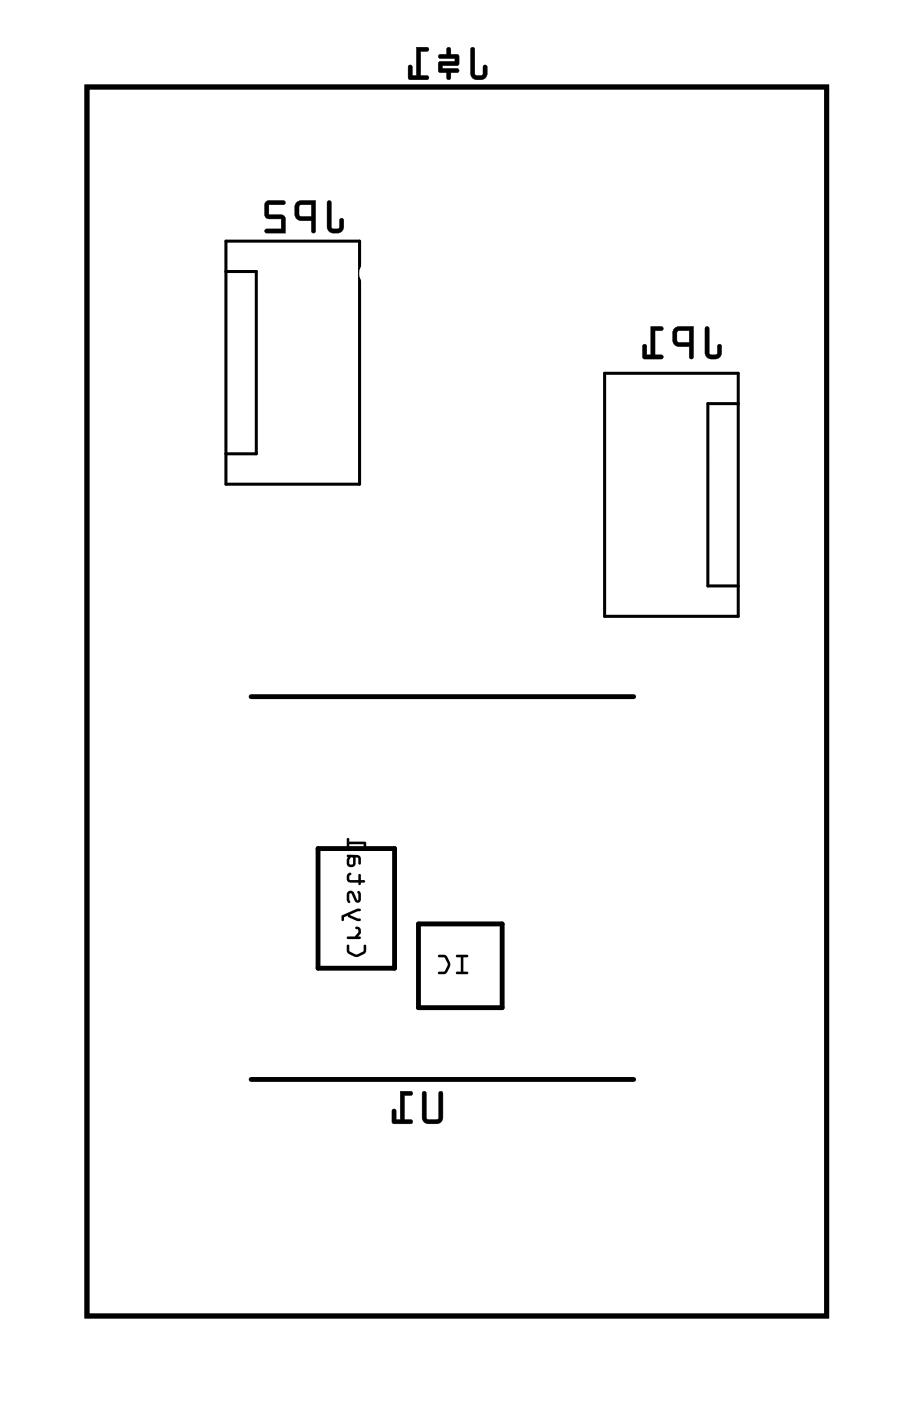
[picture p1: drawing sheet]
<svg xmlns="http://www.w3.org/2000/svg" width="38mm" height="59mm" viewBox="0 0 38 59" stroke-linecap="round" stroke-linejoin="round" font-family="sans-serif">
<path d="M3.6 3.6h31v51.4h-31zM10.5 29.1h16M13.3 35.5h3.2v5h-3.2zM17.5 38.6h3.5v3.5h-3.5zM10.5 45.1h16" fill="none" stroke="#000" stroke-width=".2"/>
<g fill="#000">
<path d="M13.7 8.4v1.1a.36 .36 0 0 0 .3 .3 .36 .36 0 0 0 .4-.3v-.3l-.1-.1-.1 .1v.3h-.3v-1zM12.4 8.5l-.1 .1v.5l.2 .1h.5v.5h.1l.1-1.3zM12.5 8.6h.5v.4h-.5zM11.1 8.4v.6l.1 .2h.6v.4h-.6l-.1 .1h.8v-.7h-.7v-.4h.6l.1-.2z"/>
<path d="M13.7 8.4v1.2l.1 .1h.4l.2-.1v-.4l-.1-.1-.1 .1v.3h-.3v-1zM13.7 8.4l.1 .1 .1 1h.3l.1-.4 .1 .1v.3a.38 .38 0 0 1-.6 .2l-.1-.2zM12.4 8.5l-.1 .1v.5l.2 .1h.5v.5a.1 .1 0 0 0 .1 .1 .1 .1 0 0 0 .1-.1v-1.3h-.6zM12.4 8.5l.8-.1v1.3h-.2v-.5l-.6-.1-.1-.1zM12.5 8.6h.5v.4h-.5zM12.5 8.6v.4l.5 .1v-.6zM11.1 8.4v.7l.7 .1v.4h-.6a.1 .1 0 0 0-.1 .1 .1 .1 0 0 0 .1 .1h.7v-.8h-.7v-.4h.6l.1-.1-.1-.1zM11.1 8.4h.8l-.1 .1h-.6v.5h.7v.7h-.8v-.1h.7v-.5h-.7z"/>
<path d="M19.7 2v1.1a.36 .36 0 0 0 .3 .2 .36 .36 0 0 0 .4-.2v-.3l-.1-.1-.1 .1v.3h-.3v-1zM18.4 2.3v.1h.6v.2h-.7v.4h.4v.3h.1l.1-.3h.2l.1-.1h-.7v-.2h.6l.1-.4h-.3l-.1-.3h-.1v.3zM17.4 2v1.2h-.2v-.4l-.1-.1v.6h.8v-.1h-.3v-1l.3-.1v-.1z"/>
<path d="M19.7 2v1.2l.1 .1h.4l.2-.1v-.4l-.1-.1-.1 .1v.3h-.3v-1zM19.7 2l.1 .1 .1 1h.3l.1-.4 .1 .1v.3a.38 .38 0 0 1-.6 .2l-.1-.2zM18.4 2.3v.1h.6v.2h-.7v.4h.4v.2a.1 .1 0 0 0 .1 .1 .1 .1 0 0 0 .1-.1v-.2h.2l.1-.1h-.7v-.2h.6l.1-.4h-.3v-.3h-.1h-.1v.3zM18.4 2.3h.3v-.2l.1-.1v.3h.4l-.1 .4h-.6v.2h.7l-.1 .1h-.3v.3l-.1-.1v-.2h-.3l-.1-.3 .1-.1h.6v-.2h-.6zM17.4 2v1.2h-.2v-.4l-.1-.1v.6h.8v-.1h-.3v-1h.3v-.2zM17.4 2h.5v.1h-.3v1.1h.3v.1h-.8v-.6l.1 .1v.4h.2z"/>
<path d="M29.5 13.7v1a.36 .36 0 0 0 .3 .3 .36 .36 0 0 0 .4-.3v-.3h-.1h-.1v.4h-.3v-1.1zM28.2 13.7l-.1 .2 .1 .4 .1 .2h.5v.5h.1l.1-1.4zM28.3 13.8h.5v.5h-.5zM27.2 13.6v1.2h-.2v-.4h-.1v.6h.8v-.2h-.3v-1h.3v-.1z"/>
<path d="M29.5 13.7v1.1l.1 .2h.4l.2-.2v-.4h-.1h-.1v.4h-.3v-1.1zM29.5 13.7h.2v1.1h.3l.1-.4h.1v.3a.38 .38 0 0 1-.6 .2l-.1-.2zM28.2 13.7l-.1 .2v.4l.2 .2h.5v.4a.1 .1 0 0 0 .1 .1 .1 .1 0 0 0 .1-.1v-1.3h-.6zM28.2 13.7l.8-.1v1.4h-.2v-.5l-.6-.1-.1-.2zM28.3 13.8h.5v.5h-.5zM28.3 13.8v.5h.5v-.5zM27.2 13.6v1.2h-.2v-.4h-.1v.6h.8v-.2h-.3v-1h.3v-.1zM27.2 13.6l.5 .1v.1h-.3v1h.3v.2h-.8v-.6h.1v.4h.2z"/>
<path d="M3.6 3.6v51.4h31v-51.4zM3.6 3.6h31v51.4h-31z"/>
<path d="M14.5 39.5a.37 .37 0 0 0 .4 .5l.4-.2v-.3h-.1v.3l-.3 .1-.3-.1v-.3zM14.9 38.7l.1 .3-.2 .1h-.3v.1h.6l-.1-.1 .1-.1a.19 .19 0 0 0 0-.2 .19 .19 0 0 0-.2-.1zM14.3 38.3v.2l.1-.2h.1l.6 .2v-.1l-.4-.2 .4-.2h-.2zM14.5 37.3l.1 .4v-.4l.2 .4a.13 .13 0 0 0 .2 0 .13 .13 0 0 0 .1-.1l-.1-.3h-.1l.1 .3-.3-.3zM14.5 36.5v.2l.1 .2h.4v.1l.1-.1h.2l-.2-.1v-.3l-.1 .3h-.3l-.1-.2 .1-.1zM14.5 35.7v.4a.19 .19 0 0 0 .2 .1 .19 .19 0 0 0 .2-.1v-.3l.1 .3h.1l-.1-.3zM14.7 35.8l.1 .1-.1 .2h-.1zM14.5 35v.4l.1-.1h.6v.1h.1v-.2h-.7v-.1z"/>
<path d="M14.5 39.5v.3l.4 .2 .4-.2v-.3l-.1 .3-.3 .1-.3-.1v-.3zM14.5 39.5h.1v.3l.3 .1 .3-.1 .1-.3v.3l-.4 .2-.4-.2zM14.9 38.7l.1 .3-.2 .1-.3 .1h.6l-.1-.1 .1-.1a.19 .19 0 0 0 0-.2 .19 .19 0 0 0-.2-.1zM14.9 38.7a.19 .19 0 0 1 .2 .1 .19 .19 0 0 1 0 .2l-.1 .1 .1 .1h-.6v-.1h.3l.2-.1zM14.3 38.3v.2l.1-.2h.1l.6 .2v-.1l-.5-.2 .5-.2h-.2zM14.3 38.3l.6-.3h.2l-.4 .2 .4 .2v.1l-.6-.2h-.1l-.1 .2zM14.5 37.3l.1 .4h.1l-.1-.4 .2 .4a.13 .13 0 0 0 .2 0 .13 .13 0 0 0 .1-.1l-.1-.3h-.1l.1 .3-.3-.3zM14.5 37.3h.3l.2 .3-.1-.3h.1l.1 .4h-.2l-.2-.4-.1 .4zM14.5 36.5a.23 .23 0 0 0 .2 .4h.3v.1l.3-.2h-.2v-.3l-.1 .3h-.3l-.1-.2 .1-.1zM14.5 36.5h.2l-.1 .1 .1 .2h.3l.1-.3v.3l.2 .1h-.2l-.1 .1v-.1h-.4l-.1-.2zM14.5 35.7v.4a.19 .19 0 0 0 .2 .1 .19 .19 0 0 0 .2-.1v-.3l.1 .3h.1l-.1-.3zM14.5 35.7l.5 .1 .1 .3h-.1v-.2l-.1-.1-.1 .4h-.2l-.1-.1zM14.7 35.8l.1 .1-.1 .2h-.1zM14.7 35.8l-.1 .3h.1l.1-.2zM14.5 35v.4l.1-.1h.6v.1h.1v-.2h-.7v-.2zM14.5 35l.1 .1v.1h.7v.2h-.1v-.1h-.6l-.1 .1z"/>
<path d="M17.7 45.6v1.2l.1 .2h.6l.1-.3v-1l-.1-.1-.1 .1v1l-.4 .1-.1-.1v-1zM16.7 45.6v1.2h-.1v-.4h-.2v.5l.8 .1v-.2h-.3v-1h.3l.1-.1z"/>
<path d="M17.7 45.6v1.2l.1 .2h.6l.1-.3v-1l-.1-.1-.1 .1v1.1h-.4l-.1-.1v-1zM17.7 45.6l.1 .1v1l.1 .1 .4-.1 .1-1v-.1l.1 .1v1l-.1 .2h-.6l-.1-.1zM16.7 45.6v1.2h-.1v-.4h-.2v.6l.9-.1-.1-.1h-.3v-1h.3a.1 .1 0 0 0 .1-.1 .1 .1 0 0 0-.1-.1zM16.7 45.6l.5 .1v.1h-.3v1h.3v.2h-.7l-.1-.1v-.5h.2v.4h.1z"/>
<path d="M19.1 39.9v.1h.2v.6l-.2 .1h.5v-.1h-.2v-.6l.2-.1zM19.1 39.9h.5l-.2 .1v.6h.2v.1h-.5l.2-.1v-.6h-.2zM18.3 39.9v.1h.3l.1 .3-.1 .3-.3 .1h.3l.2-.3v-.2l-.2-.3zM18.3 39.9h.3l.2 .4-.2 .4h-.3l.3-.1 .1-.3-.1-.3h-.3z"/>
<path d="M19.1 39.9v.1h.2v.6l-.2 .1h.5v-.1h-.2v-.6l.2-.1zM18.3 39.9v.1h.3l.1 .3-.1 .3h-.3l.1 .1a.37 .37 0 0 0 .4-.4l-.2-.4z"/>
</g>
<path d="M9.4 10.1h5.6v10.1h-5.6zM9.4 11.3h1.3v7.7h-1.3M25.3 15.6h5.6v10.2h-5.6zM30.9 16.9h-1.3v7.6h1.3" fill="none" stroke="#000" stroke-width=".13"/>
<circle cx="8.5" cy="36.3" r=".35" fill="#fff"/>
<circle cx="8.5" cy="36.3" r=".35" fill="none" stroke="#fff" stroke-width=".55"/>
<circle cx="8.5" cy="38.2" r=".35" fill="#fff"/>
<circle cx="8.5" cy="38.2" r=".35" fill="none" stroke="#fff" stroke-width=".55"/>
<circle cx="8.5" cy="40.3" r=".35" fill="#fff"/>
<circle cx="8.5" cy="40.3" r=".35" fill="none" stroke="#fff" stroke-width=".55"/>
<path d="M25.7 4h1.6v4.1h-1.6z" fill="#fff"/>
<path d="M25.7 4h1.6v4.1h-1.6z" fill="none" stroke="#fff" stroke-width=".25"/>
<path d="M23.2 4h1.5v4.1h-1.5z" fill="#fff"/>
<path d="M23.2 4h1.5v4.1h-1.5z" fill="none" stroke="#fff" stroke-width=".25"/>
<path d="M20.7 4h1.5v4.1h-1.5z" fill="#fff"/>
<path d="M20.7 4h1.5v4.1h-1.5z" fill="none" stroke="#fff" stroke-width=".25"/>
<path d="M25.7 4h1.6v4.1h-1.6z" fill="#fff"/>
<path d="M25.7 4h1.6v4.1h-1.6z" fill="none" stroke="#fff" stroke-width=".25"/>
<path d="M20.7 4h1.5v4.1h-1.5z" fill="#fff"/>
<path d="M20.7 4h1.5v4.1h-1.5z" fill="none" stroke="#fff" stroke-width=".25"/>
<circle cx="18.2" cy="25" r=".35" fill="#fff"/>
<circle cx="18.2" cy="25" r=".35" fill="none" stroke="#fff" stroke-width=".55"/>
<circle cx="21.4" cy="5.9" r=".35" fill="#fff"/>
<circle cx="21.4" cy="5.9" r=".35" fill="none" stroke="#fff" stroke-width=".55"/>
<circle cx="26.5" cy="6" r=".35" fill="#fff"/>
<circle cx="26.5" cy="6" r=".35" fill="none" stroke="#fff" stroke-width=".55"/>
<circle cx="24" cy="6.1" r=".35" fill="#fff"/>
<circle cx="24" cy="6.1" r=".35" fill="none" stroke="#fff" stroke-width=".55"/>
<circle cx="4.9" cy="5.4" r=".74" fill="#fff"/>
<circle cx="4.9" cy="5.4" r=".74" fill="none" stroke="#fff" stroke-width=".76" stroke-linecap="butt"/>
<circle cx="4.9" cy="7.9" r=".74" fill="#fff"/>
<circle cx="4.9" cy="7.9" r=".74" fill="none" stroke="#fff" stroke-width=".76" stroke-linecap="butt"/>
<circle cx="4.9" cy="10.5" r=".74" fill="#fff"/>
<circle cx="4.9" cy="10.5" r=".74" fill="none" stroke="#fff" stroke-width=".76" stroke-linecap="butt"/>
<circle cx="4.9" cy="13" r=".74" fill="#fff"/>
<circle cx="4.9" cy="13" r=".74" fill="none" stroke="#fff" stroke-width=".76" stroke-linecap="butt"/>
<circle cx="4.9" cy="15.5" r=".74" fill="#fff"/>
<circle cx="4.9" cy="15.5" r=".74" fill="none" stroke="#fff" stroke-width=".76" stroke-linecap="butt"/>
<circle cx="4.9" cy="18.1" r=".74" fill="#fff"/>
<circle cx="4.9" cy="18.1" r=".74" fill="none" stroke="#fff" stroke-width=".76" stroke-linecap="butt"/>
<circle cx="4.9" cy="20.6" r=".74" fill="#fff"/>
<circle cx="4.9" cy="20.6" r=".74" fill="none" stroke="#fff" stroke-width=".76" stroke-linecap="butt"/>
<circle cx="4.9" cy="23.2" r=".74" fill="#fff"/>
<circle cx="4.9" cy="23.2" r=".74" fill="none" stroke="#fff" stroke-width=".76" stroke-linecap="butt"/>
<circle cx="4.9" cy="25.7" r=".74" fill="#fff"/>
<circle cx="4.9" cy="25.7" r=".74" fill="none" stroke="#fff" stroke-width=".76" stroke-linecap="butt"/>
<circle cx="4.9" cy="28.2" r=".74" fill="#fff"/>
<circle cx="4.9" cy="28.2" r=".74" fill="none" stroke="#fff" stroke-width=".76" stroke-linecap="butt"/>
<circle cx="4.9" cy="30.8" r=".74" fill="#fff"/>
<circle cx="4.9" cy="30.8" r=".74" fill="none" stroke="#fff" stroke-width=".76" stroke-linecap="butt"/>
<circle cx="4.9" cy="33.3" r=".74" fill="#fff"/>
<circle cx="4.9" cy="33.3" r=".74" fill="none" stroke="#fff" stroke-width=".76" stroke-linecap="butt"/>
<circle cx="4.9" cy="35.9" r=".74" fill="#fff"/>
<circle cx="4.9" cy="35.9" r=".74" fill="none" stroke="#fff" stroke-width=".76" stroke-linecap="butt"/>
<circle cx="4.9" cy="38.4" r=".74" fill="#fff"/>
<circle cx="4.9" cy="38.4" r=".74" fill="none" stroke="#fff" stroke-width=".76" stroke-linecap="butt"/>
<circle cx="4.9" cy="40.9" r=".74" fill="#fff"/>
<circle cx="4.9" cy="40.9" r=".74" fill="none" stroke="#fff" stroke-width=".76" stroke-linecap="butt"/>
<circle cx="4.9" cy="43.5" r=".74" fill="#fff"/>
<circle cx="4.9" cy="43.5" r=".74" fill="none" stroke="#fff" stroke-width=".76" stroke-linecap="butt"/>
<circle cx="4.9" cy="46" r=".74" fill="#fff"/>
<circle cx="4.9" cy="46" r=".74" fill="none" stroke="#fff" stroke-width=".76" stroke-linecap="butt"/>
<circle cx="4.9" cy="48.6" r=".74" fill="#fff"/>
<circle cx="4.9" cy="48.6" r=".74" fill="none" stroke="#fff" stroke-width=".76" stroke-linecap="butt"/>
<circle cx="4.9" cy="51.1" r=".74" fill="#fff"/>
<circle cx="4.9" cy="51.1" r=".74" fill="none" stroke="#fff" stroke-width=".76" stroke-linecap="butt"/>
<circle cx="4.9" cy="53.6" r=".74" fill="#fff"/>
<circle cx="4.9" cy="53.6" r=".74" fill="none" stroke="#fff" stroke-width=".76" stroke-linecap="butt"/>
<circle cx="4.9" cy="5.4" r=".74" fill="#fff"/>
<circle cx="4.9" cy="5.4" r=".74" fill="none" stroke="#fff" stroke-width=".76" stroke-linecap="butt"/>
<circle cx="4.9" cy="7.9" r=".74" fill="#fff"/>
<circle cx="4.9" cy="7.9" r=".74" fill="none" stroke="#fff" stroke-width=".76" stroke-linecap="butt"/>
<circle cx="4.9" cy="10.5" r=".74" fill="#fff"/>
<circle cx="4.9" cy="10.5" r=".74" fill="none" stroke="#fff" stroke-width=".76" stroke-linecap="butt"/>
<circle cx="4.9" cy="13" r=".74" fill="#fff"/>
<circle cx="4.9" cy="13" r=".74" fill="none" stroke="#fff" stroke-width=".76" stroke-linecap="butt"/>
<circle cx="4.9" cy="15.5" r=".74" fill="#fff"/>
<circle cx="4.9" cy="15.5" r=".74" fill="none" stroke="#fff" stroke-width=".76" stroke-linecap="butt"/>
<circle cx="4.9" cy="18.1" r=".74" fill="#fff"/>
<circle cx="4.9" cy="18.1" r=".74" fill="none" stroke="#fff" stroke-width=".76" stroke-linecap="butt"/>
<circle cx="4.9" cy="20.6" r=".74" fill="#fff"/>
<circle cx="4.9" cy="20.6" r=".74" fill="none" stroke="#fff" stroke-width=".76" stroke-linecap="butt"/>
<circle cx="4.9" cy="23.2" r=".74" fill="#fff"/>
<circle cx="4.9" cy="23.2" r=".74" fill="none" stroke="#fff" stroke-width=".76" stroke-linecap="butt"/>
<circle cx="4.9" cy="25.7" r=".74" fill="#fff"/>
<circle cx="4.9" cy="25.7" r=".74" fill="none" stroke="#fff" stroke-width=".76" stroke-linecap="butt"/>
<circle cx="4.9" cy="28.2" r=".74" fill="#fff"/>
<circle cx="4.9" cy="28.2" r=".74" fill="none" stroke="#fff" stroke-width=".76" stroke-linecap="butt"/>
<circle cx="4.9" cy="30.8" r=".74" fill="#fff"/>
<circle cx="4.9" cy="30.8" r=".74" fill="none" stroke="#fff" stroke-width=".76" stroke-linecap="butt"/>
<circle cx="4.9" cy="33.3" r=".74" fill="#fff"/>
<circle cx="4.9" cy="33.3" r=".74" fill="none" stroke="#fff" stroke-width=".76" stroke-linecap="butt"/>
<circle cx="4.9" cy="35.9" r=".74" fill="#fff"/>
<circle cx="4.9" cy="35.9" r=".74" fill="none" stroke="#fff" stroke-width=".76" stroke-linecap="butt"/>
<circle cx="4.9" cy="38.4" r=".74" fill="#fff"/>
<circle cx="4.9" cy="38.4" r=".74" fill="none" stroke="#fff" stroke-width=".76" stroke-linecap="butt"/>
<circle cx="4.9" cy="40.9" r=".74" fill="#fff"/>
<circle cx="4.9" cy="40.9" r=".74" fill="none" stroke="#fff" stroke-width=".76" stroke-linecap="butt"/>
<circle cx="4.9" cy="43.5" r=".74" fill="#fff"/>
<circle cx="4.9" cy="43.5" r=".74" fill="none" stroke="#fff" stroke-width=".76" stroke-linecap="butt"/>
<circle cx="4.9" cy="46" r=".74" fill="#fff"/>
<circle cx="4.9" cy="46" r=".74" fill="none" stroke="#fff" stroke-width=".76" stroke-linecap="butt"/>
<circle cx="4.9" cy="48.6" r=".74" fill="#fff"/>
<circle cx="4.9" cy="48.6" r=".74" fill="none" stroke="#fff" stroke-width=".76" stroke-linecap="butt"/>
<circle cx="4.9" cy="51.1" r=".74" fill="#fff"/>
<circle cx="4.9" cy="51.1" r=".74" fill="none" stroke="#fff" stroke-width=".76" stroke-linecap="butt"/>
<circle cx="4.9" cy="53.6" r=".74" fill="#fff"/>
<circle cx="4.9" cy="53.6" r=".74" fill="none" stroke="#fff" stroke-width=".76" stroke-linecap="butt"/>
<circle cx="32.9" cy="5.4" r=".74" fill="#fff"/>
<circle cx="32.9" cy="5.4" r=".74" fill="none" stroke="#fff" stroke-width=".76" stroke-linecap="butt"/>
<circle cx="32.9" cy="7.9" r=".74" fill="#fff"/>
<circle cx="32.9" cy="7.9" r=".74" fill="none" stroke="#fff" stroke-width=".76" stroke-linecap="butt"/>
<circle cx="32.9" cy="10.5" r=".74" fill="#fff"/>
<circle cx="32.9" cy="10.5" r=".74" fill="none" stroke="#fff" stroke-width=".76" stroke-linecap="butt"/>
<circle cx="32.9" cy="13" r=".74" fill="#fff"/>
<circle cx="32.9" cy="13" r=".74" fill="none" stroke="#fff" stroke-width=".76" stroke-linecap="butt"/>
<circle cx="32.9" cy="15.5" r=".74" fill="#fff"/>
<circle cx="32.9" cy="15.5" r=".74" fill="none" stroke="#fff" stroke-width=".76" stroke-linecap="butt"/>
<circle cx="32.9" cy="18.1" r=".74" fill="#fff"/>
<circle cx="32.9" cy="18.1" r=".74" fill="none" stroke="#fff" stroke-width=".76" stroke-linecap="butt"/>
<circle cx="32.9" cy="20.6" r=".74" fill="#fff"/>
<circle cx="32.9" cy="20.6" r=".74" fill="none" stroke="#fff" stroke-width=".76" stroke-linecap="butt"/>
<circle cx="32.9" cy="23.2" r=".74" fill="#fff"/>
<circle cx="32.9" cy="23.2" r=".74" fill="none" stroke="#fff" stroke-width=".76" stroke-linecap="butt"/>
<circle cx="32.9" cy="25.7" r=".74" fill="#fff"/>
<circle cx="32.9" cy="25.7" r=".74" fill="none" stroke="#fff" stroke-width=".76" stroke-linecap="butt"/>
<circle cx="32.9" cy="28.2" r=".74" fill="#fff"/>
<circle cx="32.9" cy="28.2" r=".74" fill="none" stroke="#fff" stroke-width=".76" stroke-linecap="butt"/>
<circle cx="32.9" cy="30.8" r=".74" fill="#fff"/>
<circle cx="32.9" cy="30.8" r=".74" fill="none" stroke="#fff" stroke-width=".76" stroke-linecap="butt"/>
<circle cx="32.9" cy="33.3" r=".74" fill="#fff"/>
<circle cx="32.9" cy="33.3" r=".74" fill="none" stroke="#fff" stroke-width=".76" stroke-linecap="butt"/>
<circle cx="32.9" cy="35.9" r=".74" fill="#fff"/>
<circle cx="32.9" cy="35.9" r=".74" fill="none" stroke="#fff" stroke-width=".76" stroke-linecap="butt"/>
<circle cx="32.9" cy="38.4" r=".74" fill="#fff"/>
<circle cx="32.9" cy="38.4" r=".74" fill="none" stroke="#fff" stroke-width=".76" stroke-linecap="butt"/>
<circle cx="32.9" cy="40.9" r=".74" fill="#fff"/>
<circle cx="32.9" cy="40.9" r=".74" fill="none" stroke="#fff" stroke-width=".76" stroke-linecap="butt"/>
<circle cx="32.9" cy="43.5" r=".74" fill="#fff"/>
<circle cx="32.9" cy="43.5" r=".74" fill="none" stroke="#fff" stroke-width=".76" stroke-linecap="butt"/>
<circle cx="32.9" cy="46" r=".74" fill="#fff"/>
<circle cx="32.9" cy="46" r=".74" fill="none" stroke="#fff" stroke-width=".76" stroke-linecap="butt"/>
<circle cx="32.9" cy="48.6" r=".74" fill="#fff"/>
<circle cx="32.9" cy="48.6" r=".74" fill="none" stroke="#fff" stroke-width=".76" stroke-linecap="butt"/>
<circle cx="32.9" cy="51.1" r=".74" fill="#fff"/>
<circle cx="32.9" cy="51.1" r=".74" fill="none" stroke="#fff" stroke-width=".76" stroke-linecap="butt"/>
<circle cx="32.9" cy="53.6" r=".74" fill="#fff"/>
<circle cx="32.9" cy="53.6" r=".74" fill="none" stroke="#fff" stroke-width=".76" stroke-linecap="butt"/>
<circle cx="32.9" cy="5.4" r=".74" fill="#fff"/>
<circle cx="32.9" cy="5.4" r=".74" fill="none" stroke="#fff" stroke-width=".76" stroke-linecap="butt"/>
<circle cx="32.9" cy="7.9" r=".74" fill="#fff"/>
<circle cx="32.9" cy="7.9" r=".74" fill="none" stroke="#fff" stroke-width=".76" stroke-linecap="butt"/>
<circle cx="32.9" cy="10.5" r=".74" fill="#fff"/>
<circle cx="32.9" cy="10.5" r=".74" fill="none" stroke="#fff" stroke-width=".76" stroke-linecap="butt"/>
<circle cx="32.9" cy="13" r=".74" fill="#fff"/>
<circle cx="32.9" cy="13" r=".74" fill="none" stroke="#fff" stroke-width=".76" stroke-linecap="butt"/>
<circle cx="32.9" cy="15.5" r=".74" fill="#fff"/>
<circle cx="32.9" cy="15.5" r=".74" fill="none" stroke="#fff" stroke-width=".76" stroke-linecap="butt"/>
<circle cx="32.9" cy="18.1" r=".74" fill="#fff"/>
<circle cx="32.9" cy="18.1" r=".74" fill="none" stroke="#fff" stroke-width=".76" stroke-linecap="butt"/>
<circle cx="32.9" cy="20.6" r=".74" fill="#fff"/>
<circle cx="32.9" cy="20.6" r=".74" fill="none" stroke="#fff" stroke-width=".76" stroke-linecap="butt"/>
<circle cx="32.9" cy="23.2" r=".74" fill="#fff"/>
<circle cx="32.9" cy="23.2" r=".74" fill="none" stroke="#fff" stroke-width=".76" stroke-linecap="butt"/>
<circle cx="32.9" cy="25.7" r=".74" fill="#fff"/>
<circle cx="32.9" cy="25.7" r=".74" fill="none" stroke="#fff" stroke-width=".76" stroke-linecap="butt"/>
<circle cx="32.9" cy="28.2" r=".74" fill="#fff"/>
<circle cx="32.9" cy="28.2" r=".74" fill="none" stroke="#fff" stroke-width=".76" stroke-linecap="butt"/>
<circle cx="32.9" cy="30.8" r=".74" fill="#fff"/>
<circle cx="32.9" cy="30.8" r=".74" fill="none" stroke="#fff" stroke-width=".76" stroke-linecap="butt"/>
<circle cx="32.9" cy="33.3" r=".74" fill="#fff"/>
<circle cx="32.9" cy="33.3" r=".74" fill="none" stroke="#fff" stroke-width=".76" stroke-linecap="butt"/>
<circle cx="32.9" cy="35.9" r=".74" fill="#fff"/>
<circle cx="32.9" cy="35.9" r=".74" fill="none" stroke="#fff" stroke-width=".76" stroke-linecap="butt"/>
<circle cx="32.9" cy="38.4" r=".74" fill="#fff"/>
<circle cx="32.9" cy="38.4" r=".74" fill="none" stroke="#fff" stroke-width=".76" stroke-linecap="butt"/>
<circle cx="32.9" cy="40.9" r=".74" fill="#fff"/>
<circle cx="32.9" cy="40.9" r=".74" fill="none" stroke="#fff" stroke-width=".76" stroke-linecap="butt"/>
<circle cx="32.9" cy="43.5" r=".74" fill="#fff"/>
<circle cx="32.9" cy="43.5" r=".74" fill="none" stroke="#fff" stroke-width=".76" stroke-linecap="butt"/>
<circle cx="32.9" cy="46" r=".74" fill="#fff"/>
<circle cx="32.9" cy="46" r=".74" fill="none" stroke="#fff" stroke-width=".76" stroke-linecap="butt"/>
<circle cx="32.9" cy="48.6" r=".74" fill="#fff"/>
<circle cx="32.9" cy="48.6" r=".74" fill="none" stroke="#fff" stroke-width=".76" stroke-linecap="butt"/>
<circle cx="32.9" cy="51.1" r=".74" fill="#fff"/>
<circle cx="32.9" cy="51.1" r=".74" fill="none" stroke="#fff" stroke-width=".76" stroke-linecap="butt"/>
<circle cx="32.9" cy="53.6" r=".74" fill="#fff"/>
<circle cx="32.9" cy="53.6" r=".74" fill="none" stroke="#fff" stroke-width=".76" stroke-linecap="butt"/>
<path d="M25.5 29.5h2v1.3h-2z" fill="#fff"/>
<path d="M25.5 29.5h2v1.3h-2z" fill="none" stroke="#fff" stroke-width=".25"/>
<path d="M25.5 31.5h2v1.3h-2z" fill="#fff"/>
<path d="M25.5 31.5h2v1.3h-2z" fill="none" stroke="#fff" stroke-width=".25"/>
<path d="M25.5 33.5h2v1.3h-2z" fill="#fff"/>
<path d="M25.5 33.5h2v1.3h-2z" fill="none" stroke="#fff" stroke-width=".25"/>
<path d="M25.5 35.5h2v1.3h-2z" fill="#fff"/>
<path d="M25.5 35.5h2v1.3h-2z" fill="none" stroke="#fff" stroke-width=".25"/>
<path d="M25.5 37.5h2v1.3h-2z" fill="#fff"/>
<path d="M25.5 37.5h2v1.3h-2z" fill="none" stroke="#fff" stroke-width=".25"/>
<path d="M25.5 39.5h2v1.3h-2z" fill="#fff"/>
<path d="M25.5 39.5h2v1.3h-2z" fill="none" stroke="#fff" stroke-width=".25"/>
<path d="M25.5 41.5h2v1.3h-2z" fill="#fff"/>
<path d="M25.5 41.5h2v1.3h-2z" fill="none" stroke="#fff" stroke-width=".25"/>
<path d="M25.5 43.5h2v1.3h-2z" fill="#fff"/>
<path d="M25.5 43.5h2v1.3h-2z" fill="none" stroke="#fff" stroke-width=".25"/>
<path d="M9.5 43.5h2v1.3h-2z" fill="#fff"/>
<path d="M9.5 43.5h2v1.3h-2z" fill="none" stroke="#fff" stroke-width=".25"/>
<path d="M9.5 41.5h2v1.3h-2z" fill="#fff"/>
<path d="M9.5 41.5h2v1.3h-2z" fill="none" stroke="#fff" stroke-width=".25"/>
<path d="M9.5 39.5h2v1.3h-2z" fill="#fff"/>
<path d="M9.5 39.5h2v1.3h-2z" fill="none" stroke="#fff" stroke-width=".25"/>
<path d="M9.5 37.5h2v1.3h-2z" fill="#fff"/>
<path d="M9.5 37.5h2v1.3h-2z" fill="none" stroke="#fff" stroke-width=".25"/>
<path d="M9.5 35.5h2v1.3h-2z" fill="#fff"/>
<path d="M9.5 35.5h2v1.3h-2z" fill="none" stroke="#fff" stroke-width=".25"/>
<path d="M9.5 33.5h2v1.3h-2z" fill="#fff"/>
<path d="M9.5 33.5h2v1.3h-2z" fill="none" stroke="#fff" stroke-width=".25"/>
<path d="M9.5 31.5h2v1.3h-2z" fill="#fff"/>
<path d="M9.5 31.5h2v1.3h-2z" fill="none" stroke="#fff" stroke-width=".25"/>
<path d="M9.5 29.5h2v1.3h-2z" fill="#fff"/>
<path d="M9.5 29.5h2v1.3h-2z" fill="none" stroke="#fff" stroke-width=".25"/>
<circle cx="28.2" cy="16.9" r=".72" fill="#fff"/>
<circle cx="28.2" cy="16.9" r=".72" fill="none" stroke="#fff" stroke-width=".69" stroke-linecap="butt"/>
<path d="M27.3 15.9v1.9h1.8v-1.9zM27.7 16.9a.51 .51 0 0 1 1 0 .51 .51 0 0 1-1 0z" fill="#fff"/>
<g fill="none" stroke="#fff" stroke-width=".25">
<path d="M27.3 15.9h1.8v1.9h-1.8z"/>
<circle cx="28.2" cy="16.9" r=".51"/>
</g>
<circle cx="28.5" cy="19.4" r=".72" fill="#fff"/>
<circle cx="28.5" cy="19.4" r=".72" fill="none" stroke="#fff" stroke-width=".69" stroke-linecap="butt"/>
<circle cx="28.2" cy="22" r=".72" fill="#fff"/>
<circle cx="28.2" cy="22" r=".72" fill="none" stroke="#fff" stroke-width=".69" stroke-linecap="butt"/>
<circle cx="28.5" cy="24.5" r=".72" fill="#fff"/>
<circle cx="28.5" cy="24.5" r=".72" fill="none" stroke="#fff" stroke-width=".69" stroke-linecap="butt"/>
<circle cx="28.2" cy="16.9" r=".72" fill="#fff"/>
<circle cx="28.2" cy="16.9" r=".72" fill="none" stroke="#fff" stroke-width=".69" stroke-linecap="butt"/>
<path d="M27.3 15.9v1.9h1.8v-1.9zM27.7 16.9a.51 .51 0 0 1 1 0 .51 .51 0 0 1-1 0z" fill="#fff"/>
<g fill="none" stroke="#fff" stroke-width=".25">
<path d="M27.3 15.9h1.8v1.9h-1.8z"/>
<circle cx="28.2" cy="16.9" r=".51"/>
</g>
<circle cx="28.5" cy="19.4" r=".72" fill="#fff"/>
<circle cx="28.5" cy="19.4" r=".72" fill="none" stroke="#fff" stroke-width=".69" stroke-linecap="butt"/>
<circle cx="28.2" cy="22" r=".72" fill="#fff"/>
<circle cx="28.2" cy="22" r=".72" fill="none" stroke="#fff" stroke-width=".69" stroke-linecap="butt"/>
<circle cx="28.5" cy="24.5" r=".72" fill="#fff"/>
<circle cx="28.5" cy="24.5" r=".72" fill="none" stroke="#fff" stroke-width=".69" stroke-linecap="butt"/>
<circle cx="28.6" cy="31.9" r=".35" fill="#fff"/>
<circle cx="28.6" cy="31.9" r=".35" fill="none" stroke="#fff" stroke-width=".55"/>
<circle cx="26.7" cy="27.5" r=".35" fill="#fff"/>
<circle cx="26.7" cy="27.5" r=".35" fill="none" stroke="#fff" stroke-width=".55"/>
<circle cx="29.1" cy="38" r=".35" fill="#fff"/>
<circle cx="29.1" cy="38" r=".35" fill="none" stroke="#fff" stroke-width=".55"/>
<circle cx="29.1" cy="40.1" r=".35" fill="#fff"/>
<circle cx="29.1" cy="40.1" r=".35" fill="none" stroke="#fff" stroke-width=".55"/>
<circle cx="26.7" cy="47.4" r=".35" fill="#fff"/>
<circle cx="26.7" cy="47.4" r=".35" fill="none" stroke="#fff" stroke-width=".55"/>
<circle cx="8.5" cy="42.3" r=".35" fill="#fff"/>
<circle cx="8.5" cy="42.3" r=".35" fill="none" stroke="#fff" stroke-width=".55"/>
<circle cx="12.1" cy="19" r=".72" fill="#fff"/>
<circle cx="12.1" cy="19" r=".72" fill="none" stroke="#fff" stroke-width=".69" stroke-linecap="butt"/>
<path d="M11.2 18v1.9h1.9v-1.9zM11.6 19a.51 .51 0 0 1 1 0 .51 .51 0 0 1-1 0z" fill="#fff"/>
<g fill="none" stroke="#fff" stroke-width=".25">
<path d="M11.2 18h1.9v1.9h-1.9z"/>
<circle cx="12.1" cy="19" r=".51"/>
</g>
<circle cx="11.9" cy="16.4" r=".72" fill="#fff"/>
<circle cx="11.9" cy="16.4" r=".72" fill="none" stroke="#fff" stroke-width=".69" stroke-linecap="butt"/>
<circle cx="12.1" cy="13.9" r=".72" fill="#fff"/>
<circle cx="12.1" cy="13.9" r=".72" fill="none" stroke="#fff" stroke-width=".69" stroke-linecap="butt"/>
<circle cx="11.9" cy="11.3" r=".72" fill="#fff"/>
<circle cx="11.9" cy="11.3" r=".72" fill="none" stroke="#fff" stroke-width=".69" stroke-linecap="butt"/>
<circle cx="12.1" cy="19" r=".72" fill="#fff"/>
<circle cx="12.1" cy="19" r=".72" fill="none" stroke="#fff" stroke-width=".69" stroke-linecap="butt"/>
<path d="M11.2 18v1.9h1.9v-1.9zM11.6 19a.51 .51 0 0 1 1 0 .51 .51 0 0 1-1 0z" fill="#fff"/>
<g fill="none" stroke="#fff" stroke-width=".25">
<path d="M11.2 18h1.9v1.9h-1.9z"/>
<circle cx="12.1" cy="19" r=".51"/>
</g>
<circle cx="11.9" cy="16.4" r=".72" fill="#fff"/>
<circle cx="11.9" cy="16.4" r=".72" fill="none" stroke="#fff" stroke-width=".69" stroke-linecap="butt"/>
<circle cx="12.1" cy="13.9" r=".72" fill="#fff"/>
<circle cx="12.1" cy="13.9" r=".72" fill="none" stroke="#fff" stroke-width=".69" stroke-linecap="butt"/>
<circle cx="11.9" cy="11.3" r=".72" fill="#fff"/>
<circle cx="11.9" cy="11.3" r=".72" fill="none" stroke="#fff" stroke-width=".69" stroke-linecap="butt"/>
<circle cx="22.1" cy="27" r=".35" fill="#fff"/>
<circle cx="22.1" cy="27" r=".35" fill="none" stroke="#fff" stroke-width=".55"/>
<circle cx="15.7" cy="11.4" r=".35" fill="#fff"/>
<circle cx="15.7" cy="11.4" r=".35" fill="none" stroke="#fff" stroke-width=".55"/>
<circle cx="28" cy="12.2" r=".35" fill="#fff"/>
<circle cx="28" cy="12.2" r=".35" fill="none" stroke="#fff" stroke-width=".55"/>
</svg>
